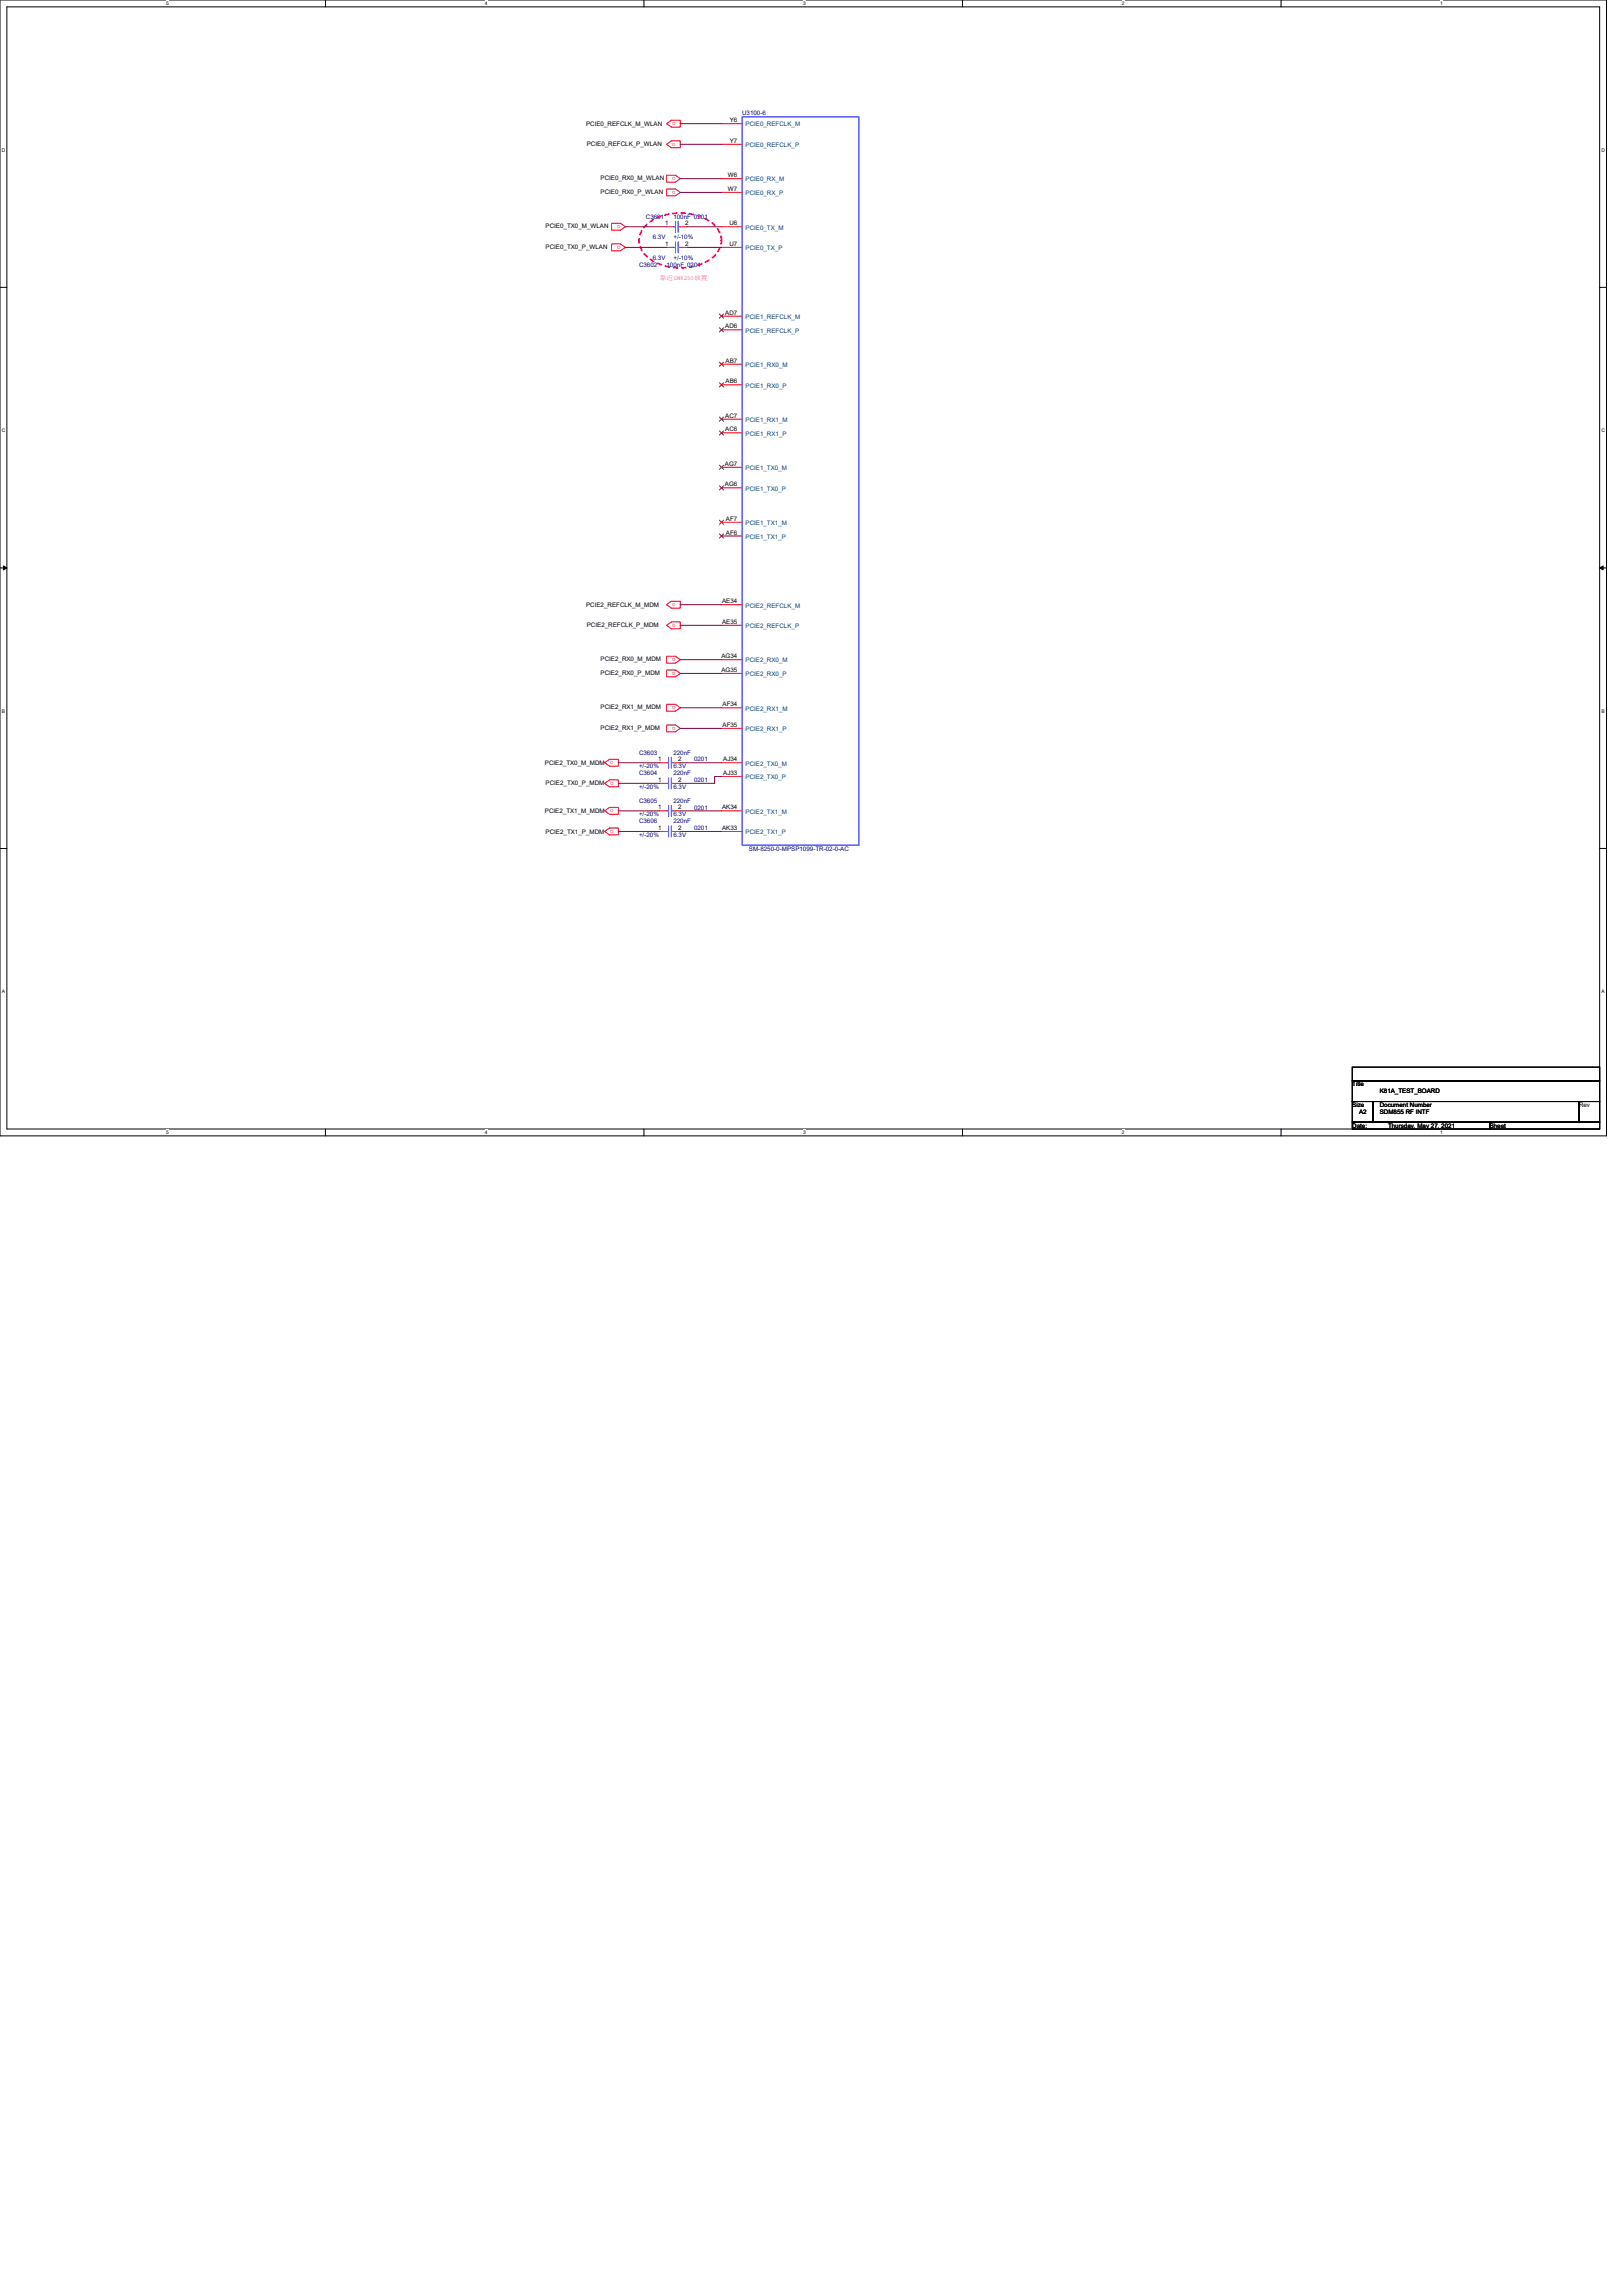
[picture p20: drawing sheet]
<svg xmlns="http://www.w3.org/2000/svg" width="210mm" height="297mm" viewBox="0 0 210 297" stroke-linecap="round" stroke-linejoin="round" font-family="sans-serif">
<defs><g id="words">
<g font-size=".8">
<text x="75.8" y="16.3">PCIE0_REFCLK_M_WLAN</text>
<text x="94.4" y="15.8">Y6</text>
<text x="75.9" y="18.9">PCIE0_REFCLK_P_WLAN</text>
<text x="77.7" y="23.3">PCIE0_RX0_M_WLAN</text>
<text x="94.2" y="22.9">W6</text>
<text x="94.4" y="18.5">Y7</text>
<text x="70.6" y="29.5">PCIE0_TX0_M_WLAN</text>
<text x="77.7" y="25.1">PCIE0_RX0_P_WLAN</text>
<text x="86.1" y="29.2">1</text>
<text x="88.6" y="29.2">2</text>
<text x="94.2" y="24.7">W7</text>
<text x="94.4" y="29.2">U6</text>
<text x="70.6" y="32.2">PCIE0_TX0_P_WLAN</text>
<text x="86.1" y="31.8">1</text>
<text x="88.6" y="31.8">2</text>
<text x="94.4" y="31.8">U7</text>
<text x="93.8" y="40.7">AD7</text>
<text x="93.8" y="42.5">AD6</text>
<text x="93.9" y="46.9">AB7</text>
<text x="93.9" y="49.6">AB6</text>
<text x="93.8" y="54">AC7</text>
<text x="93.8" y="55.8">AC6</text>
<text x="93.8" y="60.3">AG7</text>
<text x="93.8" y="62.9">AG6</text>
<text x="93.9" y="67.4">AF7</text>
<text x="93.9" y="69.2">AF6</text>
<text x="75.8" y="78.5">PCIE2_REFCLK_M_MDM</text>
<text x="75.9" y="81.2">PCIE2_REFCLK_P_MDM</text>
<text x="93.4" y="78">AE34</text>
<text x="93.4" y="80.7">AE35</text>
<text x="77.7" y="85.5">PCIE2_RX0_M_MDM</text>
<text x="77.7" y="87.3">PCIE2_RX0_P_MDM</text>
<text x="93.3" y="85.2">AG34</text>
<text x="93.3" y="86.9">AG35</text>
<text x="77.7" y="91.8">PCIE2_RX1_M_MDM</text>
<text x="77.7" y="94.4">PCIE2_RX1_P_MDM</text>
<text x="93.5" y="91.4">AF34</text>
<text x="93.5" y="94.1">AF35</text>
<text x="70.5" y="99">PCIE2_TX0_M_MDM</text>
<text x="70.6" y="101.6">PCIE2_TX0_P_MDM</text>
<text x="85.2" y="98.5">1</text>
<text x="85.2" y="101.2">1</text>
<text x="87.7" y="98.5">2</text>
<text x="87.7" y="101.2">2</text>
<text x="93.6" y="98.5">AJ34</text>
<text x="93.6" y="100.3">AJ33</text>
<text x="70.5" y="105.2">PCIE2_TX1_M_MDM</text>
<text x="70.6" y="107.8">PCIE2_TX1_P_MDM</text>
<text x="85.2" y="107.4">1</text>
<text x="85.2" y="104.7">1</text>
<text x="87.7" y="107.4">2</text>
<text x="87.7" y="104.7">2</text>
<text x="93.4" y="104.7">AK34</text>
<text x="93.4" y="107.4">AK33</text>
<text x="175" y="140.6">Title</text>
<text x="175" y="143.2">Size</text>
<text x="178.5" y="143.2">Document Number</text>
<text x="178.5" y="141.4">K81A_TEST_BOARD</text>
<text x="204.3" y="143.2">Rev</text>
<text x="175" y="145.9">Date:</text>
<text x="175.8" y="144.1">A2</text>
<text x="178.5" y="144.1">SDM855 RF INTF</text>
<text x="179.6" y="145.9">Thursday, May 27, 2021</text>
<text x="192.7" y="145.9">Sheet</text>
</g>
<g font-size=".8" fill="#f00">
<text x="86.9" y="16.2">o</text>
<text x="86.9" y="18.9">o</text>
<text x="87.4" y="22.9" transform="rotate(-180 87.4 22.9)">o</text>
<text x="80.3" y="29.1" transform="rotate(-180 80.3 29.1)">o</text>
<text x="87.4" y="24.7" transform="rotate(-180 87.4 24.7)">o</text>
<text x="80.3" y="31.8" transform="rotate(-180 80.3 31.8)">o</text>
<text x="86.9" y="78.4">o</text>
<text x="86.9" y="81.1">o</text>
<text x="87.4" y="85.1" transform="rotate(-180 87.4 85.1)">o</text>
<text x="87.4" y="86.9" transform="rotate(-180 87.4 86.9)">o</text>
<text x="87.4" y="91.3" transform="rotate(-180 87.4 91.3)">o</text>
<text x="87.4" y="94" transform="rotate(-180 87.4 94)">o</text>
<text x="78.9" y="98.9">o</text>
<text x="78.9" y="101.5">o</text>
<text x="78.9" y="105.1">o</text>
<text x="78.9" y="107.8">o</text>
</g>
<g font-size=".8" fill="#000080">
<text x="96" y="14.9">U3100-6</text>
<text x="83.6" y="28.3">C3601</text>
<text x="87.1" y="28.3">100nF 0201</text>
<text x="82.7" y="34.5">C3602</text>
<text x="84.5" y="33.6">6.3V</text>
<text x="84.5" y="30.9">6.3V</text>
<text x="86.2" y="34.5">100nF 0201</text>
<text x="87.1" y="33.6">+/-10%</text>
<text x="87.1" y="30.9">+/-10%</text>
<text x="82.7" y="99.4">+/-20%</text>
<text x="82.7" y="97.6">C3603</text>
<text x="82.7" y="100.3">C3604</text>
<text x="87.1" y="97.6">220nF</text>
<text x="87.1" y="100.3">220nF</text>
<text x="87.1" y="99.4">6.3V</text>
<text x="89.8" y="98.5">0201</text>
<text x="89.8" y="101.2">0201</text>
<text x="82.7" y="105.6">+/-20%</text>
<text x="82.7" y="102.1">+/-20%</text>
<text x="82.7" y="106.5">C3606</text>
<text x="82.7" y="103.8">C3605</text>
<text x="87.1" y="106.5">220nF</text>
<text x="87.1" y="103.8">220nF</text>
<text x="87.1" y="105.6">6.3V</text>
<text x="87.1" y="102.1">6.3V</text>
<text x="89.8" y="107.4">0201</text>
<text x="89.8" y="104.7">0201</text>
<text x="82.7" y="108.3">+/-20%</text>
<text x="87.1" y="108.3">6.3V</text>
<text x="96.9" y="110.1">SM-8250-0-MPSP1099-TR-02-0-AC</text>
</g>
<g font-size=".8" fill="#004080">
<text x="96.5" y="16.4">PCIE0_REFCLK_M</text>
<text x="96.5" y="19">PCIE0_REFCLK_P</text>
<text x="96.5" y="23.5">PCIE0_RX_M</text>
<text x="96.5" y="25.3">PCIE0_RX_P</text>
<text x="96.5" y="29.7">PCIE0_TX_M</text>
<text x="96.5" y="32.4">PCIE0_TX_P</text>
<text x="96.5" y="41.3">PCIE1_REFCLK_M</text>
<text x="96.5" y="43">PCIE1_REFCLK_P</text>
<text x="96.5" y="47.5">PCIE1_RX0_M</text>
<text x="96.5" y="50.1">PCIE1_RX0_P</text>
<text x="96.5" y="54.6">PCIE1_RX1_M</text>
<text x="96.5" y="56.4">PCIE1_RX1_P</text>
<text x="96.5" y="60.8">PCIE1_TX0_M</text>
<text x="96.5" y="63.5">PCIE1_TX0_P</text>
<text x="96.5" y="67.9">PCIE1_TX1_M</text>
<text x="96.5" y="69.7">PCIE1_TX1_P</text>
<text x="96.5" y="78.6">PCIE2_REFCLK_M</text>
<text x="96.5" y="81.3">PCIE2_REFCLK_P</text>
<text x="96.5" y="85.7">PCIE2_RX0_M</text>
<text x="96.5" y="87.5">PCIE2_RX0_P</text>
<text x="96.5" y="91.9">PCIE2_RX1_M</text>
<text x="96.5" y="94.6">PCIE2_RX1_P</text>
<text x="96.5" y="99">PCIE2_TX0_M</text>
<text x="96.5" y="100.8">PCIE2_TX0_P</text>
<text x="96.5" y="105.3">PCIE2_TX1_M</text>
<text x="96.5" y="107.9">PCIE2_TX1_P</text>
</g>
<text font-size=".8" fill="#f0f" x="85.3" y="36.2">靠近SM8250放置</text>
<g font-size=".6">
<text x="21.5" y=".7">5</text>
<text x="62.7" y=".7">4</text>
<text x="103.9" y=".7">3</text>
<text x="145.1" y=".7">2</text>
<text x="186.3" y=".7">1</text>
<text x=".2" y="19.6">D</text>
<text x="207.2" y="19.6">D</text>
<text x=".2" y="55.9">C</text>
<text x="207.2" y="55.9">C</text>
<text x=".2" y="92.2">B</text>
<text x="207.2" y="92.2">B</text>
<text x=".2" y="128.5">A</text>
<text x="207.2" y="128.5">A</text>
<text x="21.5" y="146.7">5</text>
<text x="62.7" y="146.7">4</text>
<text x="103.9" y="146.7">3</text>
<text x="145.1" y="146.7">2</text>
<text x="186.3" y="146.7">1</text>
</g>
</g></defs>
<path d="M0 0h207.8v147h-207.8zM.9 .9h206.1v145.2h-206.1z" fill="none" stroke="#000" stroke-width=".13"/>
<g fill="#fff">
<path d="M21.5 .1h.4v.7h-.4z"/>
<path d="M21.5 146.2h.4v.7h-.4z"/>
</g>
<path d="M42.1 0v.9M42.1 146.1v.9" fill="none" stroke="#000" stroke-width=".13"/>
<g fill="#fff">
<path d="M62.7 .1h.4v.7h-.4z"/>
<path d="M62.7 146.2h.4v.7h-.4z"/>
</g>
<path d="M83.3 0v.9M83.3 146.1v.9" fill="none" stroke="#000" stroke-width=".13"/>
<g fill="#fff">
<path d="M103.9 .1h.4v.7h-.4z"/>
<path d="M103.9 146.2h.4v.7h-.4z"/>
</g>
<path d="M124.5 0v.9M124.5 146.1v.9" fill="none" stroke="#000" stroke-width=".13"/>
<g fill="#fff">
<path d="M145.1 .1h.4v.7h-.4z"/>
<path d="M145.1 146.2h.4v.7h-.4z"/>
</g>
<path d="M165.7 0v.9M165.7 146.1v.9" fill="none" stroke="#000" stroke-width=".13"/>
<g fill="#fff">
<path d="M186.3 .1h.4v.7h-.4z"/>
<path d="M186.3 146.2h.4v.7h-.4z"/>
<path d="M.2 19h.5v.7h-.5z"/>
<path d="M207.2 19h.4v.7h-.4z"/>
<path d="M.2 55.3h.5v.7h-.5z"/>
<path d="M207.2 55.3h.4v.7h-.4z"/>
</g>
<path d="M0 37.2h.9M207 37.2h.8" fill="none" stroke="#000" stroke-width=".13"/>
<g fill="#fff">
<path d="M.2 91.6h.4v.7h-.4z"/>
<path d="M207.2 91.6h.4v.7h-.4z"/>
</g>
<path d="M0 73.5h.9M207 73.5h.8" fill="none" stroke="#000" stroke-width=".13"/>
<path d="M.4 73.2l.5 .3-.5 .2zM207 73.5l.4-.3v.5z" fill="#000" stroke="#000" stroke-width=".13"/>
<g fill="#fff">
<path d="M.2 127.9h.4v.7h-.4z"/>
<path d="M207.2 127.9h.4v.7h-.4z"/>
</g>
<path d="M0 109.8h.9M207 109.8h.8M175 138.1h32v1.7h-32zM175 139.8h32v2.7h-32zM175 142.5h2.6v2.7h-2.6zM175 145.2h17.7v.9h-17.7zM177.6 142.5h26.7v2.7h-26.7zM192.7 145.2h14.3v.9h-14.3zM204.3 142.5h2.7v2.7h-2.7z" fill="none" stroke="#000" stroke-width=".13"/>
<path d="M83.4 29.3a6.9 6.9 0 0 1 7.3-1.3 3.6 3.6 0 0 1 2.6 3.1 3.6 3.6 0 0 1-2.6 3.1 7.3 7.3 0 0 1-6.8-.8 2.69 2.69 0 0 1-.5-4.1z" fill="none" stroke="#f0f" stroke-width=".27" stroke-dasharray=".5 .5"/>
<g fill="none" stroke="#f00" stroke-width=".13">
<path d="M86.2 16l.7-.4h1.1v.8h-1.1zM86.2 18.7l.7-.5h1.1v.9h-1.1zM93.3 16h2.7M93.3 18.7h2.7M79.1 28.9h1.2l.6 .4-.6 .5h-1.2zM79.1 31.6h1.2l.6 .4-.6 .4h-1.2zM86.2 22.7h1.2l.6 .4-.6 .5h-1.2zM86.2 24.4h1.2l.6 .5-.6 .4h-1.2zM86.2 32h.9M86.2 29.3h.9M88 32h.9M88 29.3h.9"/>
<path d="M93.3 23.1h2.7M93.3 24.9h2.7M93.3 29.3h2.7M93.3 32h2.7M93.3 40.9h2.7M93.3 42.7h2.7M93.3 47.1h2.7M93.3 49.8h2.7M93.3 54.2h2.7M93.3 56h2.7M86.2 78.2l.7-.4h1.1v.9h-1.1zM93.3 60.5h2.7"/>
<path d="M93.3 63.1h2.7M93.3 67.6h2.7M93.3 69.3h2.7M93.3 78.2h2.7M78.2 98.7l.7-.5h1.1v.9h-1.1zM85.3 98.7h.9M86.2 80.9l.7-.4h1.1v.8h-1.1zM86.2 84.9h1.2l.6 .4-.6 .5h-1.2zM86.2 86.7h1.2l.6 .4-.6 .5h-1.2zM86.2 91.1h1.2l.6 .5-.6 .4h-1.2zM86.2 93.8h1.2l.6 .4-.6 .5h-1.2zM87.1 98.7h.9"/>
<path d="M93.3 80.9h2.7M93.3 85.3h2.7M93.3 87.1h2.7M93.3 91.6h2.7M93.3 94.2h2.7M93.3 98.7h2.7M78.2 101.3l.7-.4h1.1v.9h-1.1zM78.2 104.9l.7-.4h1.1v.8h-1.1zM78.2 107.6l.7-.5h1.1v.9h-1.1zM85.3 107.6h.9M85.3 104.9h.9M85.3 101.3h.9"/>
<path d="M87.1 107.6h.9M87.1 104.9h.9M87.1 101.3h.9M93.3 100.5h2.7M93.3 104.9h2.7M93.3 107.6h2.7"/>
</g>
<g fill="none" stroke="#00f" stroke-width=".13">
<path d="M96 15.1h15.1v94.2h-15.1zM87.1 32h.3M87.1 29.3h.3M87.4 31.3v1.4M87.4 28.6v1.4M87.7 31.3v1.4M87.7 32h.3M87.7 28.6v1.4M87.7 29.3h.3M86.2 98.7h.3M86.5 98v1.4M86.9 98v1.4"/>
<path d="M86.9 98.7h.2M86.2 107.6h.3M86.2 104.9h.3M86.2 101.3h.3M86.5 106.9v1.4M86.5 104.2v1.4M86.5 100.6v1.5M86.9 106.9v1.4M86.9 107.6h.2M86.9 104.2v1.4M86.9 104.9h.2M86.9 100.6v1.5"/>
<path d="M86.9 101.3h.2"/>
</g>
<g fill="none" stroke="#804000" stroke-width=".13">
<path d="M93.1 40.6l.5 .6M93.1 42.4l.5 .5M93.1 46.9l.5 .5M93.1 49.5l.5 .6M93.1 54l.5 .5M93.1 55.7l.5 .6M93.6 40.6l-.5 .6M93.6 42.4l-.5 .5M93.6 46.9l-.5 .5M93.6 49.5l-.5 .6M93.6 54l-.5 .5M93.6 55.7l-.5 .6"/>
<path d="M93.1 60.2l.5 .5M93.1 62.9l.5 .5M93.1 67.3l.5 .5M93.1 69.1l.5 .5M93.6 60.2l-.5 .5M93.6 62.9l-.5 .5M93.6 67.3l-.5 .5M93.6 69.1l-.5 .5"/>
</g>
<g fill="none" stroke="#800040" stroke-width=".13">
<path d="M88 16h5.3M88 18.7h5.3M80.9 29.3h5.3M80.9 32h5.3M88 23.1h5.3M88 24.9h5.3M88.9 29.3h4.4M88.9 32h4.4M88 78.2h5.3M80 98.7h5.3M88 85.3h5.3M88 87.1h5.3"/>
<path d="M88 91.6h5.3M88 98.7h5.3M88 80.9h5.3M88 94.2h5.3M80 101.3h5.3M80 104.9h5.3M80 107.6h5.3M88 104.9h5.3M88 107.6h5.3M93.3 100.5h-.8v.8h-4.5"/>
</g>
<use href="#words"/>
</svg>
